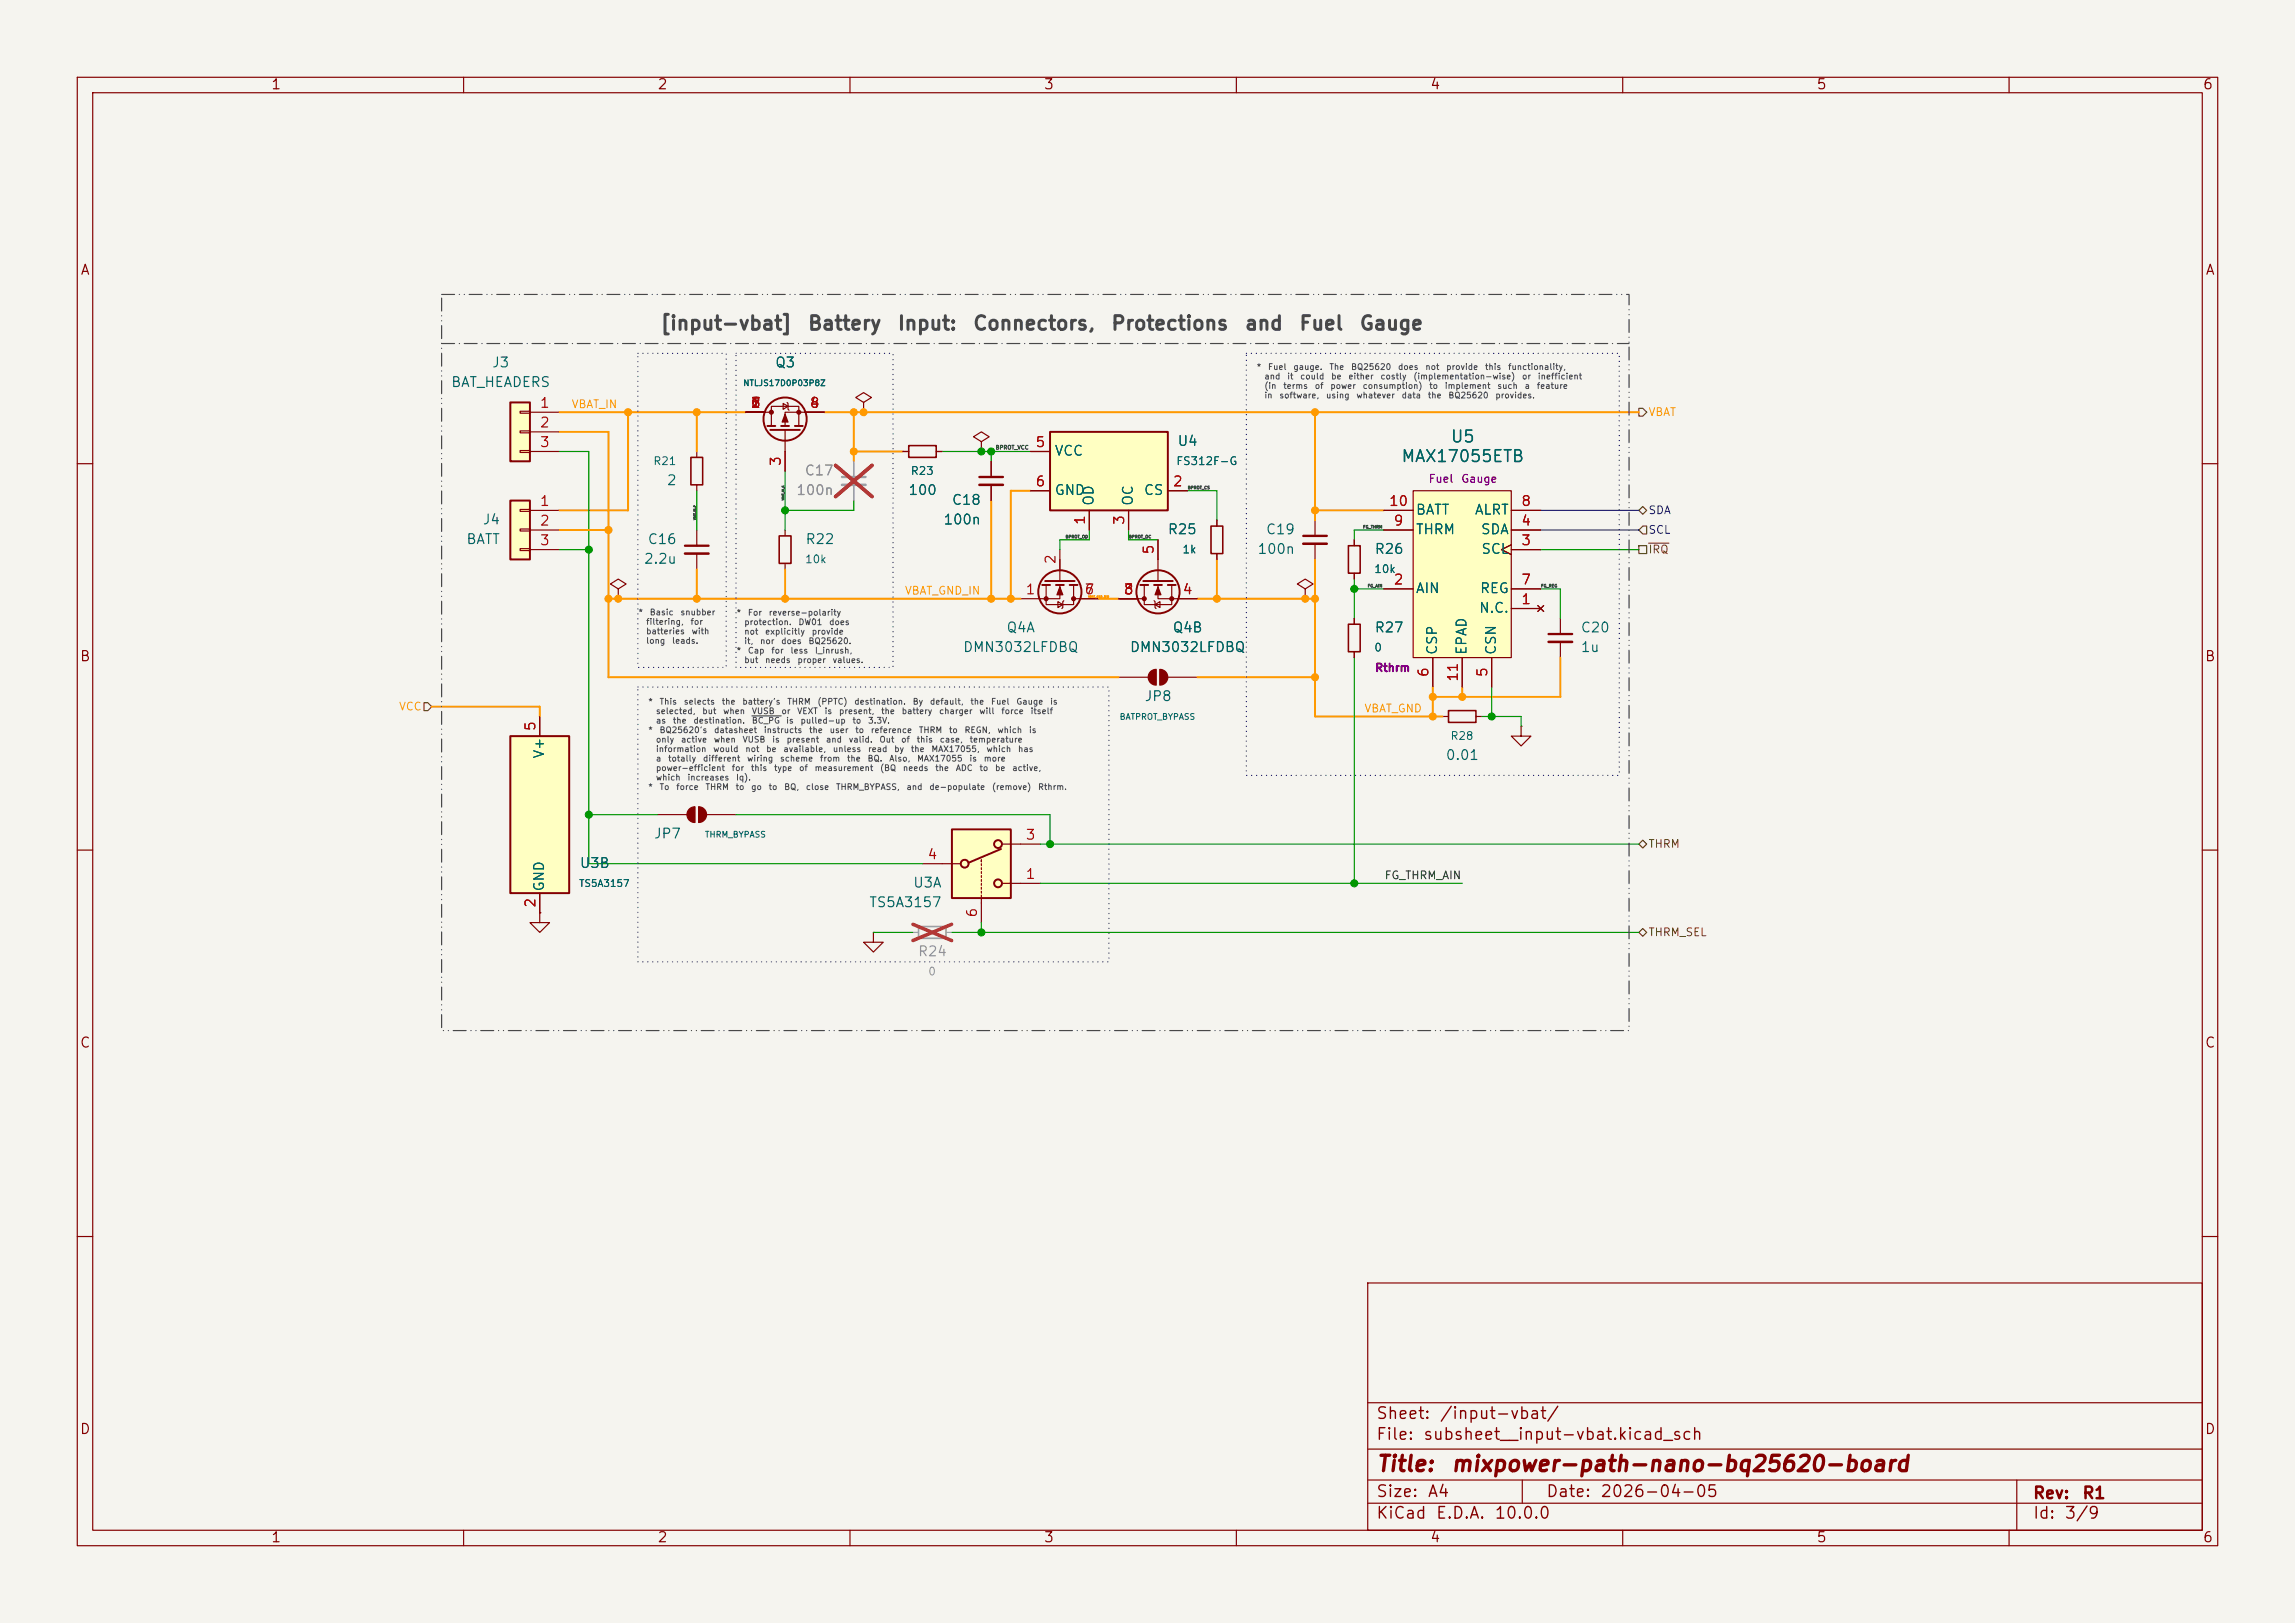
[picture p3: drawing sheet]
<svg xmlns="http://www.w3.org/2000/svg" width="297mm" height="210mm" viewBox="0 0 297 210" stroke-linecap="round" stroke-linejoin="round" font-family="sans-serif">
<defs><g id="words">
<g font-size="2" fill="#840000">
<text x="178" y="190.9">Title:</text>
<text x="187.7" y="190.9">mixpower-path-nano-bq25620-board</text>
</g>
<g font-size="1.8" fill="#484848">
<text x="85.4" y="43.2">[input-vbat]</text>
<text x="104.4" y="43.2">Battery</text>
<text x="116.1" y="43.2">Input:</text>
<text x="125.8" y="43.2">Connectors,</text>
<text x="143.7" y="43.2">Protections</text>
<text x="161" y="43.2">and</text>
<text x="168" y="43.2">Fuel</text>
<text x="175.8" y="43.2">Gauge</text>
</g>
<g font-size="1.5" fill="#006464">
<text x="187.6" y="57.6">U5</text>
<text x="181.2" y="60.2">MAX17055ETB</text>
</g>
<g font-size="1.5" fill="#840000">
<text x="178" y="184">Sheet:</text>
<text x="186.2" y="184">/input-vbat/</text>
<text x="178" y="186.7">File:</text>
<text x="184.1" y="186.7">subsheet__input-vbat.kicad_sch</text>
<text x="178" y="196.9">KiCad</text>
<text x="178" y="194.1">Size:</text>
<text x="184.7" y="194.1">A4</text>
<text x="185.7" y="196.9">E.D.A.</text>
<text x="193.3" y="196.9">10.0.0</text>
<text x="200" y="194.1">Date:</text>
<text x="207" y="194.1">2026-04-05</text>
<text x="263" y="194.3">Rev:</text>
<text x="263" y="196.9">Id:</text>
<text x="267.1" y="196.9">3/9</text>
<text x="269.4" y="194.3">R1</text>
</g>
<g font-size="1.3" fill="#840000">
<text x="35" y="11.9">1</text>
<text x="85" y="11.9">2</text>
<text x="135" y="11.9">3</text>
<text x="185" y="11.9">4</text>
<text x="235" y="11.9">5</text>
<text x="285" y="11.9">6</text>
<text x="10.3" y="35.9">A</text>
<text x="285.3" y="35.9">A</text>
<text x="10.3" y="85.9">B</text>
<text x="285.3" y="85.9">B</text>
<text x="10.3" y="135.9">C</text>
<text x="285.3" y="135.9">C</text>
<text x="10.3" y="185.9">D</text>
<text x="285.3" y="185.9">D</text>
<text x="35" y="199.9">1</text>
<text x="85" y="199.9">2</text>
<text x="135" y="199.9">3</text>
<text x="185" y="199.9">4</text>
<text x="235" y="199.9">5</text>
<text x="285" y="199.9">6</text>
</g>
<g font-size="1.3" fill="#006464">
<text x="63.6" y="47.9">J3</text>
<text x="100.2" y="47.9">Q3</text>
<text x="58.3" y="50.4">BAT_HEADERS</text>
<text x="136.4" y="59.3">VCC</text>
<text x="152.3" y="58">U4</text>
<text x="86.2" y="63.1">2</text>
<text x="117.5" y="64.4">100</text>
<text x="123.1" y="65.6">C18</text>
<text x="136.4" y="64.4">GND</text>
<text x="141.8" y="65.5" transform="rotate(-90 141.8 65.5)">OD</text>
<text x="146.9" y="65.5" transform="rotate(-90 146.9 65.5)">OC</text>
<text x="147.9" y="64.4">CS</text>
<text x="60.3" y="70.7">BATT</text>
<text x="62.4" y="68.2">J4</text>
<text x="83.7" y="70.7">C16</text>
<text x="104.1" y="70.7">R22</text>
<text x="122" y="68.2">100n</text>
<text x="151" y="69.4">R25</text>
<text x="162.6" y="72">100n</text>
<text x="163.7" y="69.4">C19</text>
<text x="177.8" y="72">R26</text>
<text x="183.1" y="69.4">THRM</text>
<text x="183.1" y="66.9">BATT</text>
<text x="190.8" y="66.9">ALRT</text>
<text x="191.6" y="69.4">SDA</text>
<text x="191.6" y="72">SCL</text>
<text x="83.2" y="73.3">2.2u</text>
<text x="183.1" y="77.1">AIN</text>
<text x="191.4" y="77.1">REG</text>
<text x="130.2" y="82.1">Q4A</text>
<text x="151.7" y="82.1">Q4B</text>
<text x="177.8" y="82.1">R27</text>
<text x="191.3" y="79.6">N.C.</text>
<text x="204.5" y="82.1">C20</text>
<text x="124.5" y="84.7">DMN3032LFDBQ</text>
<text x="146.1" y="84.7">DMN3032LFDBQ</text>
<text x="186.3" y="84.8" transform="rotate(-90 186.3 84.8)">CSP</text>
<text x="190.1" y="84.8" transform="rotate(-90 190.1 84.8)">EPAD</text>
<text x="193.9" y="84.8" transform="rotate(-90 193.9 84.8)">CSN</text>
<text x="204.5" y="84.7">1u</text>
<text x="148" y="91">JP8</text>
<text x="70.7" y="98.2" transform="rotate(-90 70.7 98.2)">V+</text>
<text x="187" y="98.7">0.01</text>
<text x="74.9" y="112.6">U3B</text>
<text x="84.5" y="108.8">JP7</text>
<text x="70.7" y="115.4" transform="rotate(-90 70.7 115.4)">GND</text>
<text x="112.4" y="117.7">TS5A3157</text>
<text x="118.1" y="115.2">U3A</text>
</g>
<g font-size="1.3" fill="#a90000">
<text x="69.8" y="53.1">1</text>
<text x="97.1" y="53.1">1</text>
<text x="97.1" y="53.1">2</text>
<text x="97.1" y="53.1">5</text>
<text x="97.1" y="53.1">6</text>
<text x="97.1" y="53.1">7</text>
<text x="104.7" y="53.1">4</text>
<text x="104.7" y="53.1">8</text>
<text x="69.8" y="55.6">2</text>
<text x="69.8" y="58.2">3</text>
<text x="133.9" y="58.2">5</text>
<text x="69.8" y="65.8">1</text>
<text x="101.3" y="60.4" transform="rotate(-90 101.3 60.4)">3</text>
<text x="133.9" y="63.2">6</text>
<text x="151.7" y="63.2">2</text>
<text x="179.7" y="65.8">10</text>
<text x="196.8" y="65.8">8</text>
<text x="69.8" y="68.3">2</text>
<text x="69.8" y="70.9">3</text>
<text x="140.7" y="68" transform="rotate(-90 140.7 68)">1</text>
<text x="145.8" y="68" transform="rotate(-90 145.8 68)">3</text>
<text x="149.6" y="71.8" transform="rotate(-90 149.6 71.8)">5</text>
<text x="180.3" y="68.3">9</text>
<text x="196.8" y="70.9">3</text>
<text x="196.8" y="68.3">4</text>
<text x="132.6" y="77.2">1</text>
<text x="136.9" y="73.1" transform="rotate(-90 136.9 73.1)">2</text>
<text x="140.3" y="77.2">6</text>
<text x="140.3" y="77.2">7</text>
<text x="145.3" y="77.2">3</text>
<text x="145.3" y="77.2">8</text>
<text x="153" y="77.2">4</text>
<text x="180.3" y="75.9">2</text>
<text x="196.8" y="75.9">7</text>
<text x="196.8" y="78.5">1</text>
<text x="185.2" y="87.7" transform="rotate(-90 185.2 87.7)">6</text>
<text x="189" y="88.3" transform="rotate(-90 189 88.3)">11</text>
<text x="192.8" y="87.7" transform="rotate(-90 192.8 87.7)">5</text>
<text x="69.6" y="94.7" transform="rotate(-90 69.6 94.7)">5</text>
<text x="119.9" y="111.5">4</text>
<text x="132.6" y="109">3</text>
<text x="69.6" y="117.5" transform="rotate(-90 69.6 117.5)">2</text>
<text x="126.7" y="118.8" transform="rotate(-90 126.7 118.8)">6</text>
<text x="132.6" y="114">1</text>
</g>
<g font-size="1.3" fill="#939391">
<text x="103" y="64.4">100n</text>
<text x="104" y="61.8">C17</text>
<text x="118.7" y="124.1">R24</text>
</g>
<g font-size="1" fill="#f90">
<text x="73.9" y="53.1">VBAT_IN</text>
<text x="213.3" y="54.1">VBAT</text>
<text x="117" y="77.2">VBAT_GND_IN</text>
<text x="51.6" y="92.2">VCC</text>
<text x="176.5" y="92.4">VBAT_GND</text>
</g>
<g font-size="1" fill="#006464">
<text x="84.5" y="60.4">R21</text>
<text x="117.8" y="61.7">R23</text>
<text x="152.1" y="60.4">FS312F-G</text>
<text x="152.9" y="71.9">1k</text>
<text x="104.1" y="73.1">10k</text>
<text x="177.8" y="74.4">10k</text>
<text x="177.8" y="84.6">0</text>
<text x="187.6" y="96">R28</text>
</g>
<g font-size="1" fill="#840084">
<text x="184.8" y="62.7">Fuel</text>
<text x="189" y="62.7">Gauge</text>
<text x="177.9" y="87.2">Rthrm</text>
</g>
<g font-size="1" fill="#725600">
<text x="213.3" y="71.9">IRQ</text>
<text x="213.3" y="110">THRM</text>
<text x="213.3" y="121.4">THRM_SEL</text>
</g>
<g font-size="1" fill="#0000c2">
<text x="213.3" y="66.8">SDA</text>
<text x="213.3" y="69.3">SCL</text>
</g>
<text font-size="1" fill="#0f0f0f" x="179.1" y="114">FG_THRM_AIN</text>
<text font-size="1" fill="#939391" x="120" y="126.5">0</text>
<text font-size=".9" fill="#006464" x="74.9" y="115">TS5A3157</text>
<g font-size=".8" fill="#006464">
<text x="96.1" y="50.1">NTLJS17D0P03P8Z</text>
<text x="144.8" y="93.3">BATPROT_BYPASS</text>
<text x="91.2" y="108.6">THRM_BYPASS</text>
</g>
<g font-size=".8" fill="#484848">
<text x="162.6" y="48">*</text>
<text x="163.6" y="49.3">and</text>
<text x="163.6" y="50.5">(in</text>
<text x="163.6" y="51.7">in</text>
<text x="164" y="48">Fuel</text>
<text x="165.5" y="51.7">software,</text>
<text x="166" y="50.5">terms</text>
<text x="166.5" y="49.3">it</text>
<text x="167.3" y="48">gauge.</text>
<text x="168.2" y="49.3">could</text>
<text x="170.1" y="50.5">of</text>
<text x="171.5" y="51.7">using</text>
<text x="172" y="48">The</text>
<text x="172.1" y="50.5">power</text>
<text x="172.2" y="49.3">be</text>
<text x="174.4" y="49.3">either</text>
<text x="174.8" y="48">BQ25620</text>
<text x="175.5" y="51.7">whatever</text>
<text x="176.3" y="50.5">consumption)</text>
<text x="178.6" y="49.3">costly</text>
<text x="180.8" y="48">does</text>
<text x="181.3" y="51.7">data</text>
<text x="182.8" y="49.3">(implementation-wise)</text>
<text x="184.4" y="48">not</text>
<text x="184.7" y="51.7">the</text>
<text x="184.9" y="50.5">to</text>
<text x="186.9" y="50.5">implement</text>
<text x="187.1" y="48">provide</text>
<text x="187.4" y="51.7">BQ25620</text>
<text x="192.1" y="48">this</text>
<text x="193.4" y="51.7">provides.</text>
<text x="193.7" y="50.5">such</text>
<text x="195.1" y="48">functionality,</text>
<text x="196.9" y="49.3">or</text>
<text x="197.2" y="50.5">a</text>
<text x="198.8" y="50.5">feature</text>
<text x="198.9" y="49.3">inefficient</text>
<text x="82.5" y="79.8">*</text>
<text x="83.5" y="81">filtering,</text>
<text x="83.5" y="82.3">batteries</text>
<text x="83.5" y="83.5">long</text>
<text x="84" y="79.8">Basic</text>
<text x="86.9" y="83.5">leads.</text>
<text x="88" y="79.8">snubber</text>
<text x="89.3" y="81">for</text>
<text x="89.4" y="82.3">with</text>
<text x="95.2" y="79.8">*</text>
<text x="96.2" y="81.1">protection.</text>
<text x="96.2" y="82.3">not</text>
<text x="96.2" y="83.5">it,</text>
<text x="96.7" y="79.8">For</text>
<text x="98.3" y="83.5">nor</text>
<text x="98.9" y="82.3">explicitly</text>
<text x="99.4" y="79.8">reverse-polarity</text>
<text x="101" y="83.5">does</text>
<text x="103.3" y="81.1">DW01</text>
<text x="104.6" y="83.5">BQ25620.</text>
<text x="105" y="82.3">provide</text>
<text x="107.2" y="81.1">does</text>
<text x="95.2" y="84.7">*</text>
<text x="96.2" y="86">but</text>
<text x="96.7" y="84.7">Cap</text>
<text x="98.9" y="86">needs</text>
<text x="99.7" y="84.7">for</text>
<text x="102.2" y="84.7">less</text>
<text x="103.1" y="86">proper</text>
<text x="105.4" y="84.7">I_inrush,</text>
<text x="107.7" y="86">values.</text>
<text x="83.8" y="91.4">*</text>
<text x="83.8" y="95">*</text>
<text x="84.8" y="92.6">selected,</text>
<text x="84.8" y="93.8">as</text>
<text x="85.3" y="91.4">This</text>
<text x="85.3" y="95">BQ25620's</text>
<text x="87" y="93.8">the</text>
<text x="88.4" y="91.4">selects</text>
<text x="89.7" y="93.8">destination.</text>
<text x="90.8" y="92.6">but</text>
<text x="92.3" y="95">datasheet</text>
<text x="93.3" y="91.4">the</text>
<text x="93.5" y="92.6">when</text>
<text x="96" y="91.4">battery's</text>
<text x="97.2" y="92.6">VUSB</text>
<text x="97.2" y="93.8">BC_PG</text>
<text x="98.8" y="95">instructs</text>
<text x="101.1" y="92.6">or</text>
<text x="101.7" y="93.8">is</text>
<text x="101.8" y="91.4">THRM</text>
<text x="103.1" y="92.6">VEXT</text>
<text x="103.5" y="93.8">pulled-up</text>
<text x="104.6" y="95">the</text>
<text x="105.7" y="91.4">(PPTC)</text>
<text x="106.6" y="92.6">is</text>
<text x="107.3" y="95">user</text>
<text x="108.5" y="92.6">present,</text>
<text x="110.3" y="93.8">to</text>
<text x="110.5" y="91.4">destination.</text>
<text x="110.6" y="95">to</text>
<text x="112.3" y="93.8">3.3V.</text>
<text x="112.6" y="95">reference</text>
<text x="114" y="92.6">the</text>
<text x="116.6" y="92.6">battery</text>
<text x="118" y="91.4">By</text>
<text x="118.8" y="95">THRM</text>
<text x="120.3" y="91.4">default,</text>
<text x="121.5" y="92.6">charger</text>
<text x="122.7" y="95">to</text>
<text x="124.7" y="95">REGN,</text>
<text x="125.5" y="91.4">the</text>
<text x="126.7" y="92.6">will</text>
<text x="128.2" y="91.4">Fuel</text>
<text x="129" y="95">which</text>
<text x="129.5" y="92.6">force</text>
<text x="131.5" y="91.4">Gauge</text>
<text x="133.1" y="95">is</text>
<text x="133.3" y="92.6">itself</text>
<text x="135.8" y="91.4">is</text>
<text x="84.8" y="96.3">only</text>
<text x="84.8" y="97.5">information</text>
<text x="84.8" y="98.7">a</text>
<text x="84.8" y="99.9">power-efficient</text>
<text x="84.8" y="101.2">which</text>
<text x="86.4" y="98.7">totally</text>
<text x="88.1" y="96.3">active</text>
<text x="88.9" y="101.2">increases</text>
<text x="90.9" y="98.7">different</text>
<text x="92.2" y="97.5">would</text>
<text x="92.3" y="96.3">when</text>
<text x="94.6" y="99.9">for</text>
<text x="95.2" y="101.2">Iq).</text>
<text x="96" y="96.3">VUSB</text>
<text x="96.4" y="97.5">not</text>
<text x="96.6" y="98.7">wiring</text>
<text x="97.1" y="99.9">this</text>
<text x="99.1" y="97.5">be</text>
<text x="99.9" y="96.3">is</text>
<text x="100.1" y="99.9">type</text>
<text x="100.9" y="98.7">scheme</text>
<text x="101.3" y="97.5">available,</text>
<text x="101.7" y="96.3">present</text>
<text x="103.3" y="99.9">of</text>
<text x="105.4" y="99.9">measurement</text>
<text x="106" y="98.7">from</text>
<text x="106.8" y="96.3">and</text>
<text x="107.7" y="97.5">unless</text>
<text x="109.5" y="98.7">the</text>
<text x="109.8" y="96.3">valid.</text>
<text x="112.2" y="98.7">BQ.</text>
<text x="112.3" y="97.5">read</text>
<text x="113.7" y="96.3">Out</text>
<text x="113.8" y="99.9">(BQ</text>
<text x="115" y="98.7">Also,</text>
<text x="115.6" y="97.5">by</text>
<text x="116.5" y="96.3">of</text>
<text x="116.8" y="99.9">needs</text>
<text x="117.8" y="97.5">the</text>
<text x="118.6" y="96.3">this</text>
<text x="118.6" y="98.7">MAX17055</text>
<text x="120.5" y="97.5">MAX17055,</text>
<text x="121" y="99.9">the</text>
<text x="121.5" y="96.3">case,</text>
<text x="123.6" y="99.9">ADC</text>
<text x="125.4" y="98.7">is</text>
<text x="125.4" y="96.3">temperature</text>
<text x="126.7" y="99.9">to</text>
<text x="127.2" y="98.7">more</text>
<text x="127.6" y="97.5">which</text>
<text x="128.7" y="99.9">be</text>
<text x="130.9" y="99.9">active,</text>
<text x="131.7" y="97.5">has</text>
<text x="83.8" y="102.4">*</text>
<text x="85.3" y="102.4">To</text>
<text x="87.4" y="102.4">force</text>
<text x="91.2" y="102.4">THRM</text>
<text x="95.1" y="102.4">to</text>
<text x="97.1" y="102.4">go</text>
<text x="99.4" y="102.4">to</text>
<text x="101.4" y="102.4">BQ,</text>
<text x="104.2" y="102.4">close</text>
<text x="108.1" y="102.4">THRM_BYPASS,</text>
<text x="117.2" y="102.4">and</text>
<text x="120.2" y="102.4">de-populate</text>
<text x="128.3" y="102.4">(remove)</text>
<text x="134.3" y="102.4">Rthrm.</text>
</g>
<text font-size=".5" fill="#0f0f0f" x="128.8" y="58.3">BPROT_VCC</text>
<g font-size=".4" fill="#0f0f0f">
<text x="153.7" y="63.4">BPROT_CS</text>
<text x="137.9" y="69.7">BPROT_OD</text>
<text x="146" y="69.7">BPROT_OC</text>
<text x="176.4" y="68.5">FG_THRM</text>
<text x="177" y="76.1">FG_AIN</text>
<text x="199.4" y="76.1">FG_REG</text>
</g>
<g font-size=".3" fill="#0f0f0f">
<text x="101.5" y="64.8" transform="rotate(-90 101.5 64.8)">VBAT_IN_G</text>
<text x="90.1" y="67.3" transform="rotate(-90 90.1 67.3)">VBAT_IN_P</text>
</g>
<text font-size=".3" fill="#f90" x="140.8" y="77.4">VBAT_GND_MID</text>
</g></defs>
<path d="M0 0h297v210h-297z" fill="#f5f4ef" stroke="#f5f4ef" stroke-width=".13"/>
<g fill="none" stroke="#840000" stroke-width=".15">
<path d="M10 10h277v190h-277zM12 12h273v186h-273zM60 10v2M110 10v2M160 10v2M210 10v2M260 10v2M10 60h2M135.4 75.7v2.5h3.5v-2.5M136.9 77.9l.6 .3-.6 .4zM137.2 75.7v1.8h-5.1M137.2 71.1v4.1"/>
<path d="M137.7 77.7l-.2 .2v.7l-.1 .1M138.9 77.5h3.3M285 60h2M10 110h2M285 110h2M10 160h2M177 166h108v32h-108zM285 160h2M60 198v2M110 198v2M160 198v2M177 194.5h108"/>
<path d="M177 191.5h108M177 187.5h108M177 181.5h108M197 191.5v3M210 198v2M260 198v2M261 191.5v6.5"/>
</g>
<g fill="none" stroke="#840000" stroke-width=".25">
<path d="M134.9 75.7h1M135.3 75.2h3.8M136.7 75.7h1M138.4 75.7h1"/>
<circle cx="137.2" cy="76.6" r="2.79"/>
</g>
<g fill="#840000" stroke="#840000" stroke-width=".15">
<path d="M137.2 75.9l.3 1.1h-.7z"/>
<circle cx="138.9" cy="77.5" r=".25"/>
<circle cx="135.4" cy="77.5" r=".25"/>
</g>
<path d="M182.9 63.5h12.7v21.6h-12.7z" fill="#ffffc2"/>
<g fill="none" stroke="#840000" stroke-width=".15">
<path d="M168.9 76.2l-1-.6 1-.7 1 .7-1 .6v1.3M168.9 77.5h.1M170.2 67.3v2M170.2 70.4v2M175.3 69.9v.7M175.3 74.2v.7M179.1 76.2h3.8M179.1 68.6h3.8M179.1 66h3.8M182.9 63.5h12.7v21.6h-12.7zM195.6 70.5l-1.3 .6 1.3 .7M195.6 78.7h3.8"/>
<path d="M195.6 76.2h3.8M195.6 71.1h3.8M195.6 68.6h3.8M195.6 66h3.8M199 78.4l.8 .7M199.8 78.4l-.8 .7M175.3 80v.8M175.3 84.3v.8M185.4 85.1v3.8M186.7 92.7h.8M189.2 85.1v3.8M191 92.7h.8"/>
<path d="M193 85.1v3.8M196.8 94v1.3h1.3l-1.3 1.2-1.2-1.2h1.2M196.8 94h.1M201.9 80v2M201.9 83.1v2M113 120.7v1.2h1.3l-1.3 1.3-1.2-1.3h1.2M113 120.7h.1"/>
</g>
<path d="M168.7 69.3h3M200.4 82h3.1" fill="none" stroke="#840000" stroke-width=".3"/>
<path d="M168.7 70.4h3M200.4 83.1h3.1" fill="none" stroke="#840000" stroke-width=".33"/>
<path d="M174.5 70.6h1.5v3.6h-1.5zM174.5 80.8h1.5v3.5h-1.5zM187.5 91.9h3.5v1.6h-3.5z" fill="none" stroke="#840000" stroke-width=".2"/>
<path d="M123.2 107.3h7.6v8.9h-7.6z" fill="#ffffc2"/>
<g fill="none" stroke="#840000" stroke-width=".15">
<path d="M90.2 58.4v.8M111.8 52.1l-1.1-.7 1.1-.6 1 .6-1 .7v1.2M111.8 53.3h.1M80 76.2l-1-.6 1-.7 1 .7-1 .6v1.3M80 77.5h.1M90.2 62.7v.8M90.2 68.6v2M90.2 71.6v2.1M101.6 68.6v.7M101.6 72.9v.8M144.8 87.6h3.8M149.6 86.6v2"/>
<path d="M150.1 86.6v2M151.1 87.6h3.8M85.1 105.4h3.8M89.9 104.4v2M90.4 104.4v2M91.4 105.4h3.8M119.4 111.8h4.8M127 111.3v.2M127 111.8v.2M127 112.3v.2M127 112.8v.2M127 113.3v.2"/>
<path d="M127 113.8v.2M127 114.3v.3M127 114.8v.3M127 115.3v.3M127 115.8v.3M127 116.3v3.1M129.8 109.2h4.8M129.8 114.3h4.8"/>
</g>
<g fill="none" stroke="#840000" stroke-width=".25">
<path d="M123.2 107.3h7.6v8.9h-7.6zM129.5 109.9l-4.2 1.7"/>
<circle cx="124.8" cy="111.8" r=".51"/>
<circle cx="129.2" cy="114.3" r=".51"/>
<circle cx="129.2" cy="109.2" r=".51"/>
</g>
<g fill="#840000" stroke="#840000" stroke-width=".15">
<path d="M89.2 104.7l.4-.2 .3-.1v2a1.02 1.02 0 0 1-.9-.6 1.02 1.02 0 0 1 .2-1.1z"/>
<path d="M90.4 104.4a1.02 1.02 0 0 1 1 1 1.02 1.02 0 0 1-1 1z"/>
<path d="M148.9 86.9l.4-.2 .3-.1v2a1.02 1.02 0 0 1-.9-.6 1.02 1.02 0 0 1 .2-1.1z"/>
<path d="M150.1 86.6a1.02 1.02 0 0 1 1 1 1.02 1.02 0 0 1-1 1z"/>
</g>
<path d="M89.4 59.2h1.5v3.5h-1.5zM100.8 69.3h1.6v3.6h-1.6z" fill="none" stroke="#840000" stroke-width=".2"/>
<path d="M88.6 70.6h3.1" fill="none" stroke="#840000" stroke-width=".3"/>
<path d="M88.6 71.6h3.1" fill="none" stroke="#840000" stroke-width=".33"/>
<path d="M135.9 55.9h15.2v10.1h-15.2z" fill="#ffffc2"/>
<g fill="none" stroke="#840000" stroke-width=".25">
<path d="M135.9 55.9h15.2v10.1h-15.2zM147.6 75.7h1M148 75.2h3.8M149.4 75.7h1M151.1 75.7h1"/>
<circle cx="149.9" cy="76.6" r="2.79"/>
</g>
<g fill="none" stroke="#840000" stroke-width=".15">
<path d="M133.3 58.4h2.6M133.3 63.5h2.6M141 66v2.6M144.8 77.5h3.3M146 66v2.6M148.1 75.7v2.5h3.5v-2.5M149.4 77.7l.1 .2v.7l.1 .1M149.5 78.2l.6-.3v.7zM149.9 75.7v1.8h5M149.9 69.9v5.3M151.1 63.5h2.6M157.5 67.3v.8"/>
<path d="M157.5 71.6v.8"/>
</g>
<g fill="#840000" stroke="#840000" stroke-width=".15">
<path d="M149.9 75.9l.3 1.1h-.7z"/>
<circle cx="148.1" cy="77.5" r=".25"/>
<circle cx="151.6" cy="77.5" r=".25"/>
</g>
<path d="M156.7 68.1h1.5v3.5h-1.5z" fill="none" stroke="#840000" stroke-width=".2"/>
<path d="M66 95.3h7.7v20.3h-7.7z" fill="#ffffc2"/>
<g fill="none" stroke="#840000" stroke-width=".25">
<path d="M99.3 55.1h1M99.7 55.6h3.8M101.1 55.1h1M102.9 55.1h1M66 95.3h7.7v20.3h-7.7z"/>
<circle cx="101.6" cy="54.2" r="2.79"/>
</g>
<path d="M96.5 53.3h3.3M99.8 55.1v-2.5h3.6v2.5M101.3 52.2l.7 .4-.7 .4zM101.6 55.6v5.4M101.9 52.1l.1 .1v.8l.1 .1M106.7 53.3h-5.1v1.8M116.8 58.4h.8M121.2 58.4h.7M69.8 92.7v2.6M69.8 115.6v2.5" fill="none" stroke="#840000" stroke-width=".15"/>
<path d="M117.6 57.7h3.6v1.5h-3.6z" fill="none" stroke="#840000" stroke-width=".2"/>
<g fill="#840000" stroke="#840000" stroke-width=".15">
<path d="M101.6 53.6l.4 1h-.8z"/>
<circle cx="99.8" cy="53.3" r=".25"/>
<circle cx="103.4" cy="53.3" r=".25"/>
</g>
<path d="M66 64.8h2.6v7.6h-2.6z" fill="#ffffc2"/>
<path d="M66 64.8h2.6v7.6h-2.6z" fill="none" stroke="#840000" stroke-width=".25"/>
<path d="M127 57.2l-1-.7 1-.6 1 .6-1 .7v1.2M127 58.4h.1M128.3 59.7v2M67.3 65.9h1.3v.3h-1.3zM67.3 68.5h1.3v.2h-1.3zM67.3 71h1.3v.2h-1.3zM68.6 66h3.8M68.6 68.6h3.8M68.6 71.1h3.8M128.3 62.7v2.1M69.8 118.1v1.3h1.3l-1.3 1.3-1.2-1.3h1.2M69.8 118.1h.1" fill="none" stroke="#840000" stroke-width=".15"/>
<path d="M126.7 61.7h3.1" fill="none" stroke="#840000" stroke-width=".3"/>
<path d="M126.7 62.7h3.1" fill="none" stroke="#840000" stroke-width=".33"/>
<path d="M109 61.7h3" fill="none" stroke="#9c9b98" stroke-width=".3"/>
<path d="M109 62.7h3" fill="none" stroke="#9c9b98" stroke-width=".33"/>
<path d="M110.5 59.7v2M110.5 62.7v2.1M118.1 120.7h.8M122.4 120.7h.8" fill="none" stroke="#9c9b98" stroke-width=".15"/>
<path d="M108.1 60.2l4.8 4.1M112.9 60.2l-4.8 4.1M118.1 119.6l5.1 2.1M123.2 119.6l-5.1 2.1" fill="none" stroke="#e12e31" stroke-width=".46"/>
<path d="M118.9 119.9h3.5v1.5h-3.5z" fill="none" stroke="#9c9b98" stroke-width=".2"/>
<path d="M66 52.1h2.6v7.6h-2.6z" fill="#ffffc2"/>
<path d="M66 52.1h2.6v7.6h-2.6z" fill="none" stroke="#840000" stroke-width=".25"/>
<g fill="none" stroke="#840000" stroke-width=".15">
<path d="M67.3 53.2h1.3v.3h-1.3zM67.3 55.8h1.3v.2h-1.3zM67.3 58.3h1.3v.2h-1.3zM68.6 53.3h3.8M68.6 55.9h3.8M68.6 58.4h3.8M96.5 53.3h2.6M101.6 58.4v2.6M104.1 53.3h2.6M116.8 58.4h.8M121.2 58.4h.7M128.3 59.7v2"/>
<path d="M133.3 58.4h2.6M128.3 62.7v2.1M133.3 63.5h2.6M141 66v2.6M144.8 77.5h2.5M146 66v2.6M149.9 69.9v2.5M151.1 63.5h2.6M152.4 77.5h2.5M157.5 67.3v.8M157.5 71.6v.8M175.3 69.9v.7"/>
<path d="M175.3 74.2v.7M179.1 76.2h3.8M179.1 68.6h3.8M179.1 66h3.8M195.6 70.5l-1.3 .6 1.3 .7M195.6 78.7h3.8M195.6 76.2h3.8M195.6 71.1h3.8M195.6 68.6h3.8M195.6 66h3.8M199 78.4l.8 .7M199.8 78.4l-.8 .7"/>
<path d="M69.8 92.7v2.6M175.3 80v.8M175.3 84.3v.8M185.4 85.1v3.8M189.2 85.1v3.8M193 85.1v3.8M69.8 118.1h.1M69.8 115.6v2.5"/>
</g>
<path d="M212.1 52.8h.5l.5 .5-.5 .5h-.5zM212.1 70.6h1v1h-1zM212.1 66l.5-.5 .5 .5-.5 .5zM212.1 68.6l.5-.5h.5v1h-.5zM213.4 70.3h2.6M54.9 90.9h.5l.5 .5-.5 .5h-.5zM212.1 109.2l.5-.5 .5 .5-.5 .5zM212.1 120.7l.5-.6 .5 .6-.5 .5z" fill="none" stroke="#725600" stroke-width=".15"/>
<path d="M57.1 44.5h153.7" fill="none" stroke="#484848" stroke-width=".15" stroke-dasharray="1.7 .6 0 .6"/>
<g fill="none" stroke="#009600" stroke-width=".15">
<path d="M72.4 58.4h3.8v53.4h43.2M121.9 58.4h11.4M128.3 58.4v1.3M72.4 71.1h3.8M90.2 63.5v5.1M101.6 61v7.6M110.5 64.8v1.2h-8.9M141 68.6v1.3h-3.8v1.2M146 68.6v1.3h3.9M153.7 63.5h3.8v3.8M175.3 74.9v5.1M175.3 76.2h3.8"/>
<path d="M179.1 68.6h-3.8v1.3M199.4 71.1h12.7M199.4 76.2h2.5v3.8M175.3 85.1v29.2M191.8 92.7h5v1.3M193 88.9v3.8M76.2 105.4h8.9M95.2 105.4h40.7v3.8M127 119.4v1.3M134.6 109.2h77.5M134.6 114.3h54.6M113 120.7h5.1"/>
<path d="M123.2 120.7h88.9"/>
</g>
<g fill="none" stroke="#f90" stroke-width=".25">
<path d="M72.4 55.9h6.3v31.7h66.1M72.4 53.3h24.1M81.3 53.3v12.7h-8.9M90.2 53.3v5.1M106.7 53.3h105.4M110.5 58.4h6.3M110.5 53.3v6.4M170.2 53.3v14M72.4 68.6h6.3M78.7 77.5h53.4M90.2 73.7v3.8M101.6 73.7v3.8"/>
<path d="M128.3 64.8v12.7M133.3 63.5h-2.5v14M142.2 77.5h2.6M154.9 77.5h15.3M157.5 72.4v5.1M170.2 66h8.9M170.2 72.4v20.3h16.5M55.9 91.4h13.9v1.3M154.9 87.6h15.3M185.4 88.9v3.8M189.2 88.9v1.3M201.9 85.1v5.1h-16.5"/>
</g>
<path d="M199.4 66h12.7M199.4 68.6h12.7" fill="none" stroke="#0000c2" stroke-width=".15"/>
<path d="M97.3 92.6h3.8" fill="none" stroke="#484848" stroke-width=".15"/>
<path d="M57.1 38.1h153.7v95.3h-153.7z" fill="none" stroke="#484848" stroke-width=".15" stroke-dasharray="1.7 .6 0 .6 0 .6"/>
<path d="M82.5 45.7h11.5v40.7h-11.5zM95.2 45.7h20.4v40.7h-20.4zM161.3 45.7h48.2v54.6h-48.2zM82.5 88.9h61v35.6h-61z" fill="none" stroke="#0000c2" stroke-width=".15" stroke-dasharray="0 .6"/>
<path d="M110.5 59.7v2M110.5 62.7v2.1" fill="none" stroke="#9c9b98" stroke-width=".15"/>
<path d="M108.1 60.2l4.8 4.1M112.9 60.2l-4.8 4.1" fill="none" stroke="#e12e31" stroke-width=".46"/>
<g fill="#f90" stroke="#f90" stroke-width=".13">
<circle cx="170.2" cy="66" r=".46"/>
<circle cx="157.5" cy="77.5" r=".46"/>
<circle cx="128.3" cy="77.5" r=".46"/>
<circle cx="130.8" cy="77.5" r=".46"/>
<circle cx="81.3" cy="53.3" r=".46"/>
<circle cx="80" cy="77.5" r=".46"/>
<circle cx="111.8" cy="53.3" r=".46"/>
<circle cx="110.5" cy="58.4" r=".46"/>
<circle cx="110.5" cy="53.3" r=".46"/>
<circle cx="170.2" cy="53.3" r=".46"/>
<circle cx="185.4" cy="90.2" r=".46"/>
<circle cx="189.2" cy="90.2" r=".46"/>
<circle cx="185.4" cy="92.7" r=".46"/>
<circle cx="170.2" cy="87.6" r=".46"/>
<circle cx="90.2" cy="53.3" r=".46"/>
<circle cx="90.2" cy="77.5" r=".46"/>
<circle cx="101.6" cy="77.5" r=".46"/>
<circle cx="78.7" cy="77.5" r=".46"/>
<circle cx="78.7" cy="68.6" r=".46"/>
<circle cx="170.2" cy="77.5" r=".46"/>
<circle cx="168.9" cy="77.5" r=".46"/>
</g>
<g fill="#009600" stroke="#009600" stroke-width=".13">
<circle cx="127" cy="58.4" r=".46"/>
<circle cx="128.3" cy="58.4" r=".46"/>
<circle cx="193" cy="92.7" r=".46"/>
<circle cx="175.3" cy="114.3" r=".46"/>
<circle cx="101.6" cy="66" r=".46"/>
<circle cx="76.2" cy="71.1" r=".46"/>
<circle cx="76.2" cy="105.4" r=".46"/>
<circle cx="135.9" cy="109.2" r=".46"/>
<circle cx="127" cy="120.7" r=".46"/>
<circle cx="175.3" cy="76.2" r=".46"/>
</g>
<use href="#words"/>
</svg>
